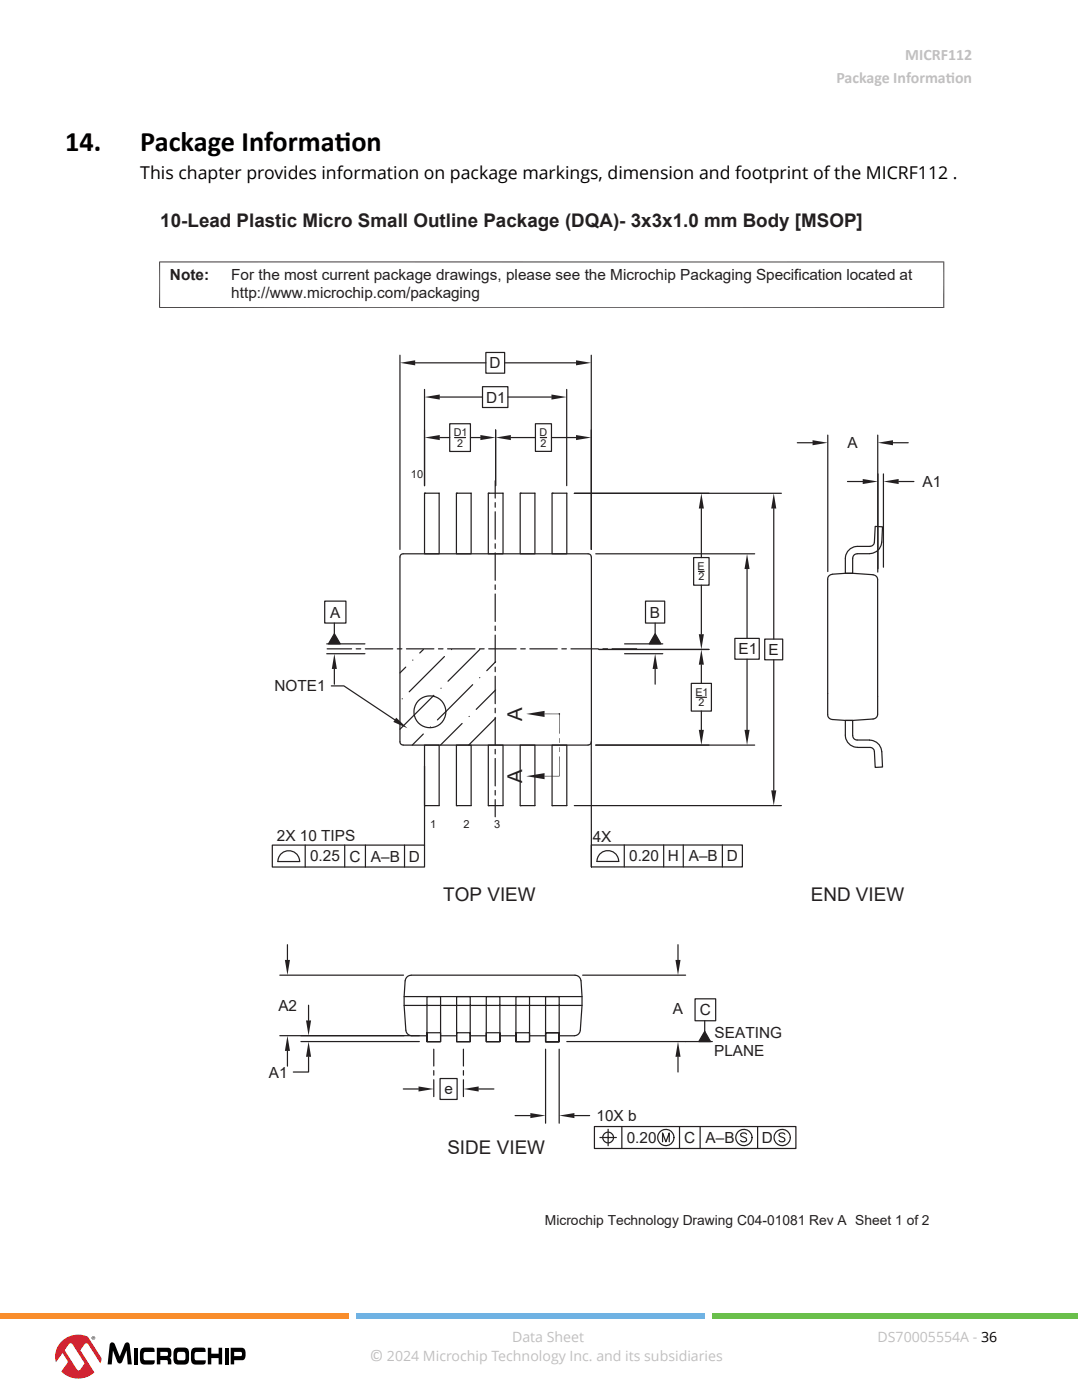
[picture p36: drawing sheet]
<svg xmlns="http://www.w3.org/2000/svg" width="216mm" height="279mm" viewBox="0 0 216 279" stroke-linecap="round" stroke-linejoin="round" font-family="sans-serif">
<defs><g id="words">
<g font-size="5.6">
<text x="13" y="30.2">14.</text>
<text x="28" y="30.2">Package Informat</text>
<text x="66.8" y="30.2">ion</text>
</g>
<g font-size="4.1" fill="#231f20">
<text x="104.2" y="143.8" transform="rotate(-90 104.2 143.8)">A</text>
<text x="104.2" y="156.3" transform="rotate(-90 104.2 156.3)">A</text>
</g>
<g font-size="3.8" fill="#231f20">
<text x="88.5" y="179.7">TOP VIEW</text>
<text x="161.8" y="179.7">END VIEW</text>
<text x="89.3" y="230.2">SIDE VIEW</text>
</g>
<text font-size="3.7" fill="#231f20" x="32" y="45.2">10-Lead Plastic Micro Small Outline Package (DQA)- 3x3x1.0 mm Body [MSOP]</text>
<text font-size="3.5" x="28" y="35.7">This chapter provides information on package markings, dimension and footprint of the MICRF112 .</text>
<g font-size="3.2" fill="#c0c0c0">
<text x="166.9" y="16.6">Package Informat</text>
<text x="180.6" y="12">MICRF112</text>
<text x="188.7" y="16.6">ion</text>
<text x="73.8" y="271.7">©</text>
</g>
<g font-size="3.1" fill="#231f20">
<text x="33.9" y="55.9">Note:</text>
<text x="46.1" y="59.4">http://www.microchip.com/packaging</text>
<text x="46.1" y="55.9">For the most current package drawings, please see the Microchip Packaging Specification located at</text>
<text x="97.7" y="73.5">D</text>
<text x="97" y="80.3">D1</text>
<text x="169.1" y="89.5">A</text>
<text x="184.1" y="97.2">A1</text>
<text x="65.9" y="123.3">A</text>
<text x="129.7" y="123.3">B</text>
<text x="147.4" y="130.6">E1</text>
<text x="153.3" y="130.7">E</text>
<text x="54.8" y="138">NOTE1</text>
<text x="55.2" y="167.9">2X 10 TIPS</text>
<text x="118.3" y="167.9">4X</text>
<text x="61.9" y="171.9">0.25</text>
<text x="69.7" y="171.9">C</text>
<text x="74" y="171.9">A–B</text>
<text x="81.6" y="171.9">D</text>
<text x="125.5" y="171.9">0.20</text>
<text x="133.3" y="171.9">H</text>
<text x="137.4" y="171.9">A–B</text>
<text x="145" y="171.9">D</text>
<text x="55.6" y="201.7">A2</text>
<text x="134.3" y="202.3">A</text>
<text x="139.6" y="202.6">C</text>
<text x="142.6" y="207.2">SEATING</text>
<text x="53.6" y="215">A1</text>
<text x="142.5" y="210.8">PLANE</text>
<text x="88.7" y="218.4">e</text>
<text x="119" y="223.7">10X b</text>
<text x="125.1" y="228.1">0.20</text>
<text x="136.5" y="228.1">C</text>
<text x="140.8" y="228.1">A–B</text>
<text x="152" y="228.1">D</text>
</g>
<text font-size="2.8" fill="#231f20" x="108.7" y="244.5">Microchip Technology Drawing C04-01081 Rev A Sheet 1 of 2</text>
<g font-size="2.8" fill="#c0c0c0">
<text x="102.2" y="267.7">Data Sheet</text>
<text x="175.1" y="267.7">DS70005554A - 36</text>
<text x="77.2" y="271.7">2024 Microchip Technology Inc. and its subsidiaries</text>
</g>
<g font-size="2.2" fill="#231f20">
<text x="82" y="95.4">10</text>
<text x="85.8" y="165.3">1</text>
<text x="92.5" y="165.3">2</text>
<text x="98.6" y="165.3">3</text>
</g>
<g font-size="2.1" fill="#231f20">
<text x="90.5" y="87.1">D1</text>
<text x="91.2" y="89.1">2</text>
<text x="107.6" y="87.1">D</text>
<text x="107.9" y="89.1">2</text>
<text x="139.2" y="113.8">E</text>
<text x="139.4" y="115.8">2</text>
<text x="138.8" y="138.9">E1</text>
<text x="139.4" y="140.9">2</text>
</g>
</g></defs>
<g fill="none" stroke="#231f20" stroke-width=".24">
<path d="M84.7 98.4h2.9v12.1h-2.9zM84.7 98.4h.1M87.6 98.4h.1M91.1 98.4h.1M91.1 98.4h2.9v12.1h-2.9zM94 98.4h.1M97.4 98.4h.1M97.4 98.4h3v12.1h-3zM100.4 98.4h.1M103.8 98.4h.1M103.8 98.4h2.9v12.1h-2.9zM106.7 98.4h.1"/>
<path d="M110.2 98.4h.1M110.2 98.4h2.9v12.1h-2.9zM113.1 98.4h.1M117.4 110.5h-37l-.4 .2-.2 .5v36.9l.2 .4 .4 .2M117.4 110.5l.4 .2 .2 .5M118 111.2v36.9M166.1 114.6l4-.2 4.1 .3M166.1 114.6l-.2 .1a.93 .93 0 0 0-.7 .9v27.2a.95 .95 0 0 0 .9 .8 31.3 31.3 0 0 0 8.5-.2l.4-.4 .1-.5v-27a.95 .95 0 0 0-.9-.8M171 110.5h2.5a2.42 2.42 0 0 0 2.4-2.3l.2-3.1h-1.5l-.1 3.1-.3 .6-.6 .2h-2.5a2.43 2.43 0 0 0-2.4 2.5v2.9h1.4l.1-3.2a.84 .84 0 0 1 .8-.7M66.7 126.5l1.2 2h-2.4zM66.7 124.3v2.2M80.3 139.5h.1"/>
<path d="M81 133.1l-1.2 1.2M82.4 131.7h.1M84.5 129.6l-.7 .7M86.6 138.8l-6.8 6.7M88 137.4h.1M88.7 131l-7.1 7.1M90.1 129.6h.1M94.3 136.6l-7 7.1M95.7 135.2h.1M95.7 129.6l-6.3 6.4M98.9 137.7l-3.9 3.9M98.9 132.1l-1.8 1.7"/>
<path d="M80.4 148.7h37M84.5 146.5l-2.2 2.2M84.7 148.7h2.9v12.1h-2.9zM85.9 145.1h.1M91.1 148.7h2.9v12.1h-2.9zM92.2 144.4l-4.3 4.3M93.6 143h.1M97.4 148.7h3v12.1h-3zM98.9 143.3l-5.4 5.4M103.8 148.7h2.9v12.1h-2.9zM110.2 148.7h2.9v12.1h-2.9zM118 148.1l-.2 .4-.4 .2"/>
<path d="M168.7 143.8h1.4l.1 3.2a.84 .84 0 0 0 .8 .7h2.5a2.42 2.42 0 0 1 2.4 2.3l.2 3.1-1.5 .1-.1-3.2-.3-.6-.6-.2-2.5-.1a2.43 2.43 0 0 1-2.4-2.4zM84.7 160.8h.1M87.6 160.8h.1M91.1 160.8h.1M94 160.8h.1M97.4 160.8h.1M100.4 160.8h.1M103.8 160.8h.1M106.7 160.8h.1M110.2 160.8h.1M113.1 160.8h.1M80.6 198.9h35.5"/>
<path d="M82 194.6l-.2 .1a1.23 1.23 0 0 0-1 1 38.3 38.3 0 0 0 .4 10.4l.4 .5 .6 .1M82 194.6h32.7M85.2 198.9h2.7v9h-2.7zM91.1 198.9h2.7v9h-2.7zM97 198.9h2.7v9h-2.7zM102.9 198.9h2.8v9h-2.8zM108.9 198.9h2.7v9h-2.7zM114.7 194.6l.3 .1a1.23 1.23 0 0 1 .9 1 38.3 38.3 0 0 1-.3 10.4l-.4 .5-.6 .1M80.6 200.7h35.5M82.2 206.7h3M85.2 206.1h2.7v1.8h-2.7zM87.9 206.7h3.2"/>
<path d="M91.1 206.1h2.7v1.8h-2.7zM93.8 206.7h3.2M97 206.1h2.7v1.8h-2.7zM99.7 206.7h3.2M102.9 206.1h2.8v1.8h-2.8zM105.7 206.7h3.2M108.9 206.1h2.7v1.8h-2.7zM111.6 206.7h3"/>
<circle cx="85.8" cy="142.1" r="3.2"/>
</g>
<path d="M66.7 126.5l1.2 2h-2.4z" fill="#231f20"/>
<g fill="none" stroke="#231f20" stroke-width=".24">
<path d="M98.8 96v3.4M64.8 120h4.2v4.3h-4.2zM98.8 100.3v.9M98.8 102.1v5.5M98.8 108.5v.9M98.8 110.3v5.5M98.8 116.7v.9M98.8 118.5v5.5M65.3 129.5h4.9M71.1 129.5h.9M72.9 129.5h5.5M79.3 129.5h.9"/>
<path d="M81.1 129.5h5.5M87.5 129.5h.9M89.3 129.5h5.5M95.7 129.5h.9M97.5 129.5h5.5M98.8 124.9v.9M98.8 126.8v5.4M98.8 133.1v1M98.8 135v5.4M103.9 129.5h.9M105.7 129.5h5.5M112.1 129.5h.9"/>
<path d="M113.9 129.5h5.5M120.3 129.5h.9M122.1 129.5h4.9M130.7 126.5l1.2 2h-2.3zM130.7 124.3v2.2M98.8 141.3v1M98.8 143.2v5.4M98.8 149.6v.9M98.8 151.4v5.4M98.8 157.8v.9M98.8 159.6v3.4M118 148.1v24.9"/>
<path d="M118 168.6h30.1v4.4h-30.1zM119.1 171.9h4.4a2.17 2.17 0 0 0-2.2-2.1 2.17 2.17 0 0 0-2.2 2.1M124.6 168.6v4.4M132.4 168.6v4.4M136.3 168.6v4.4M144.1 168.6v4.4"/>
</g>
<path d="M31.9 52.2v9.3M188.3 52.2v9.3M188.4 52.3h-156.6M31.8 61.4h156.6" fill="none" stroke="#231f20" stroke-width=".2"/>
<path d="M130.7 126.5l1.2 2h-2.3z" fill="#231f20"/>
<path d="M128.8 120h3.8v4.3h-3.8zM136.8 207.9h5.3M140.6 205.8l1.2 2.1h-2.4zM140.6 203.7v2.1" fill="none" stroke="#231f20" stroke-width=".24"/>
<path d="M140.6 205.8l1.2 2.1h-2.4z" fill="#231f20"/>
<g fill="none" stroke="#231f20" stroke-width=".24">
<path d="M138.7 199.3h4.1v4.4h-4.1zM118.6 224.8h40.2v4.4h-40.2zM119.7 227h3.3M121.3 225.4v3.3M124.1 224.8v4.4M132.2 227.9v-1.8l.7 1.8 .6-1.8v1.8M135.6 224.8v4.4M139.7 224.8v4.4M149 226.4a.66 .66 0 0 0-.7-.3 .66 .66 0 0 0-.5 .4l.2 .3 .8 .3a.41 .41 0 0 1 0 .7 .81 .81 0 0 1-1-.2M151.2 224.8v4.4M156.6 226.4a.64 .64 0 0 0-.6-.3 .64 .64 0 0 0-.6 .4l.2 .3 .8 .3a.41 .41 0 0 1 0 .7 .77 .77 0 0 1-1-.2"/>
<circle cx="121.3" cy="227" r="1.07"/>
<circle cx="132.9" cy="227" r="1.62"/>
<circle cx="148.4" cy="227" r="1.62"/>
<circle cx="156.1" cy="227" r="1.62"/>
</g>
<path d="M105 154.9l3.7-.6v1.2z" fill="#231f20"/>
<path d="M111.6 151v3.9h-2.9" fill="none" stroke="#231f20" stroke-width=".2"/>
<g fill="#231f20">
<path d="M111.6 149.1l.1 1h-.1z"/>
<path d="M111.6 149.1h.1v1z"/>
<path d="M111.6 147.3l.1 .9h-.1z"/>
<path d="M111.6 147.3h.1v.9z"/>
</g>
<path d="M108.7 142.5h3M111.6 142.5v3.9" fill="none" stroke="#231f20" stroke-width=".2"/>
<path d="M111.6 142.5h.1" fill="none" stroke="#231f20" stroke-width=".24"/>
<path d="M105 142.5l3.7-.6v1.2z" fill="#231f20"/>
<path d="M124.6 130.5h7.6M124.6 128.5h7.6M130.7 133.5v3" fill="none" stroke="#231f20" stroke-width=".24"/>
<path d="M130.7 130.5l.5 3h-1z" fill="#231f20"/>
<path d="M65.2 128.5h7.6M65.2 130.5h7.6M66.7 133.5v3" fill="none" stroke="#231f20" stroke-width=".24"/>
<path d="M66.7 130.5l.5 3h-1z" fill="#231f20"/>
<path d="M84.7 152.9v15.8M54.3 168.7h30.4v4.3h-30.4zM55.4 171.9h4.4M55.5 171.9a2.17 2.17 0 0 1 2.1-2.1 2.17 2.17 0 0 1 2.2 2.1M60.9 168.7v4.3M68.8 168.7v4.3M72.9 168.7v4.3M80.7 168.7v4.3" fill="none" stroke="#231f20" stroke-width=".24"/>
<path d="M79.1 143.2l2.2 2.1-2.8-1.2z" fill="#231f20"/>
<path d="M79.8 70.9v38.8M82.8 72.4h14.1M100.7 72.4h14.2M118 70.9v38.8M66.1 136.9h2.5l10.2 6.8" fill="none" stroke="#231f20" stroke-width=".24"/>
<g fill="#231f20">
<path d="M79.8 72.4l3-.5v1z"/>
<path d="M114.9 71.9l3.1 .5-3.1 .5z"/>
</g>
<path d="M96.9 70.3h3.8v4.2h-3.8zM118.9 110.5h31.7M149.1 113.6v13.8M149.1 131.6v14.1M118.9 148.7h31.7" fill="none" stroke="#231f20" stroke-width=".24"/>
<g fill="#231f20">
<path d="M149.1 110.5l.5 3.1h-1z"/>
<path d="M148.6 145.7h1l-.5 3z"/>
</g>
<path d="M114.6 98.4h41.3M154.4 101.5v26M146.6 127.4h4.9v4.2h-4.9zM154.4 131.7v26M114.6 160.8h41.3" fill="none" stroke="#231f20" stroke-width=".24"/>
<g fill="#231f20">
<path d="M154.4 98.4l.5 3.1h-1z"/>
<path d="M153.9 157.7h1l-.5 3.1z"/>
</g>
<path d="M84.7 77.7v19.2M87.7 79.2h8.6M101.3 79.2h8.7M113.1 77.7v19.2M152.6 127.5h3.6v4.2h-3.6z" fill="none" stroke="#231f20" stroke-width=".24"/>
<g fill="#231f20">
<path d="M84.7 79.2l3-.5v1z"/>
<path d="M110 78.7l3.1 .5-3.1 .5z"/>
</g>
<path d="M96.3 77.2h5v4.1h-5zM119.5 129.6h22M139.9 132.7v3.7M118.9 148.7h22.6M139.9 141.9v3.8" fill="none" stroke="#231f20" stroke-width=".24"/>
<g fill="#231f20">
<path d="M139.9 129.6l.6 3.1h-1.1z"/>
<path d="M139.4 145.7h1.1l-.6 3z"/>
</g>
<path d="M114.6 98.4h26.9M139.9 101.5v9.8M139.9 116.8v9.8M119.5 129.6h22M137.9 136.4h4.1v5.5h-4.1zM138.9 139.2h2.1" fill="none" stroke="#231f20" stroke-width=".24"/>
<g fill="#231f20">
<path d="M139.9 98.4l.6 3.1h-1.1z"/>
<path d="M139.4 126.6h1.1l-.6 3z"/>
</g>
<path d="M84.7 85.8v11.1M87.7 87.3h2M93.9 87.3h2M98.9 85.8v11.1M138.4 111.3h3.1v5.5h-3.1zM139.4 114h1.1" fill="none" stroke="#231f20" stroke-width=".24"/>
<g fill="#231f20">
<path d="M95.9 86.8l3 .5-3 .5z"/>
<path d="M84.7 87.3l3-.5v1z"/>
</g>
<path d="M89.7 84.6h4.2v5.5h-4.2zM90.7 87.3h2.2M98.9 85.8v11.1M101.9 87.3h4.9M110 87.3h4.9M118 85.8v23.9" fill="none" stroke="#231f20" stroke-width=".24"/>
<g fill="#231f20">
<path d="M114.9 86.8l3.1 .5-3.1 .5z"/>
<path d="M98.9 87.3l3-.5v1z"/>
</g>
<path d="M106.8 84.6h3.2v5.5h-3.2zM107.8 87.3h1.3M108.9 209.4v14.8M111.6 209.4v14.8M102.8 222.6h3M114.6 222.6h3.1" fill="none" stroke="#231f20" stroke-width=".24"/>
<g fill="#231f20">
<path d="M105.8 222.1l3.1 .5-3.1 .5z"/>
<path d="M111.6 222.6l3-.5v1z"/>
</g>
<path d="M116.3 194.6h20.5M135.3 188.5v3.1M113.1 207.9h23.7M135.3 210.9v3" fill="none" stroke="#231f20" stroke-width=".24"/>
<g fill="#231f20">
<path d="M134.8 191.6h1l-.5 3z"/>
<path d="M135.3 207.9l.5 3h-1z"/>
</g>
<path d="M60 206.7h23.7M60 207.9h23.7M61.6 210.9v3h-3.1M61.6 200.6v3.1" fill="none" stroke="#231f20" stroke-width=".24"/>
<g fill="#231f20">
<path d="M61.1 203.7h1l-.5 3z"/>
<path d="M61.6 207.9l.5 3h-1z"/>
</g>
<path d="M55.8 194.6h24.7M57.4 188.5v3.1M55.8 206.7h24.8M57.4 209.7v3.1" fill="none" stroke="#231f20" stroke-width=".24"/>
<g fill="#231f20">
<path d="M56.8 191.6h1.1l-.5 3z"/>
<path d="M57.4 206.7l.5 3h-1.1z"/>
</g>
<path d="M80.5 217.3h3M86.6 209.4v3.4M86.6 213.7v.9M86.6 215.5v3.4M92.5 209.4v3.4M92.5 213.7v.9M92.5 215.5v3.4M95.5 217.3h3" fill="none" stroke="#231f20" stroke-width=".24"/>
<g fill="#231f20">
<path d="M92.5 217.3l3-.5v1z"/>
<path d="M83.5 216.8l3.1 .5-3.1 .5z"/>
</g>
<path d="M159.1 88.4h3M165.2 86.8v27.3M175.1 86.8v27.4M178.2 88.4h3M87.8 215.2h3.4v4.2h-3.4z" fill="none" stroke="#231f20" stroke-width=".24"/>
<g fill="#231f20">
<path d="M162.1 87.9l3.1 .5-3.1 .5z"/>
<path d="M175.1 88.4l3.1-.5v1z"/>
</g>
<path d="M169.1 96.1h3M175.2 94.6v18.9M176.3 94.6v18.6M179.3 96.1h3.1" fill="none" stroke="#231f20" stroke-width=".24"/>
<g fill="#231f20">
<path d="M172.1 95.6l3.1 .5-3.1 .5z"/>
<path d="M176.3 96.1l3-.5v1z"/>
</g>
<g fill="#000">
<path d="M22.1 268a.56 .56 0 0 1 .8 .3l1 2.4 .9-2.4a.53 .53 0 0 1 .5-.4 .53 .53 0 0 1 .5 .3l.5 4.1h-.8l-.2-2.8-.9 2.2a.52 .52 0 0 1-.5 .4 .52 .52 0 0 1-.5-.4l-.9-2.2-.2 2.8h-.8l.4-3.9zM26.7 269h.8v3.3h-.8zM28.3 269.1l1.9-.2 .5 .2 .1 .7-2 .1-.1 .3-.1 .6 .2 .6 2.1 .1-.1 .6a3.1 3.1 0 0 1-2.5 .1 2.15 2.15 0 0 1-.4-2.1l.1-.5zM38.5 269.1l1.9-.2 .5 .2 .1 .7-2 .1-.2 .3v.6l.2 .6 2.1 .1-.1 .6a3.1 3.1 0 0 1-2.5 .1 3.1 3.1 0 0 1 0-3.1zM41.5 269h.7v1.2h1.4v-1.2h.7v3.3h-.7v-1.3h-1.4v1.3h-.7zM44.8 269h.8v3.3h-.8z"/>
<path d="M31.3 269v3.3h.7v-.9l1.4 .1 .1 .8h.7a1.01 1.01 0 0 0-.4-1.3 1.44 1.44 0 0 0 0-2zM32 269.8h1.4l.1 .7-.2 .1h-1.3z"/>
<path d="M35 269.1l1.7-.2a.93 .93 0 0 1 1 1.2 2.15 2.15 0 0 1-.4 2.1l-1.7 .1a.93 .93 0 0 1-1-1.2 2.15 2.15 0 0 1 .4-2zM35.4 270v1.3a1.55 1.55 0 0 0 1.4 .1l.2-.3v-.6a.49 .49 0 0 0-.4-.7h-.8z"/>
<path d="M46 269v3.3h.7v-.8h1.7a1.39 1.39 0 0 0 .6-1.8 .75 .75 0 0 0-.8-.7zM46.7 269.8h1.3a.47 .47 0 0 1 .3 .4 .47 .47 0 0 1-.2 .4h-1.4z"/>
</g>
<path d="M12.1 267.9a4.8 4.8 0 0 1 4.9-1.3l3.2 4.7a4.6 4.6 0 0 1-5.2 3.8 4.6 4.6 0 0 1-3.9-5.1l.2-.8z" fill="#fff"/>
<path d="M12.1 267.9a4.2 4.2 0 0 0-.9 4l1.3-1.9 .9 1.4a.55 .55 0 0 1-.1 .8l-1.1 1.5a4.8 4.8 0 0 0 6.6 .2l-2.8-4.4 .3-.4a1.55 1.55 0 0 1 1-1l.4 .3 2.3 3.7 .3-1-2.8-4.3a4.7 4.7 0 0 0-5.4 1.1zM13.7 268.3l.3-.2 .4 .1 2.4 3.7a1.28 1.28 0 0 1-.6 1.1l-.5 .5-.4-.2-2.4-3.9z" fill="#ed1c2e"/>
<path d="M18.3 267a.36 .36 0 0 1 .7 0 .36 .36 0 0 1-.7 0zM18.3 267a.3 .3 0 0 0 .6 0 .3 .3 0 0 0-.6 0zM18.5 266.8h.3v.4l-.2-.2-.1 .2zM18.6 266.9l.1 .1z" fill="#000"/>
<path d="M0 262h69.6v1.1h-69.6z" fill="#f98d2b"/>
<path d="M71 262h69.6v1.1h-69.6z" fill="#6fb2e3"/>
<path d="M142.1 262h72.9v1.1h-72.9z" fill="#6abf4b"/>
<use href="#words"/>
</svg>
